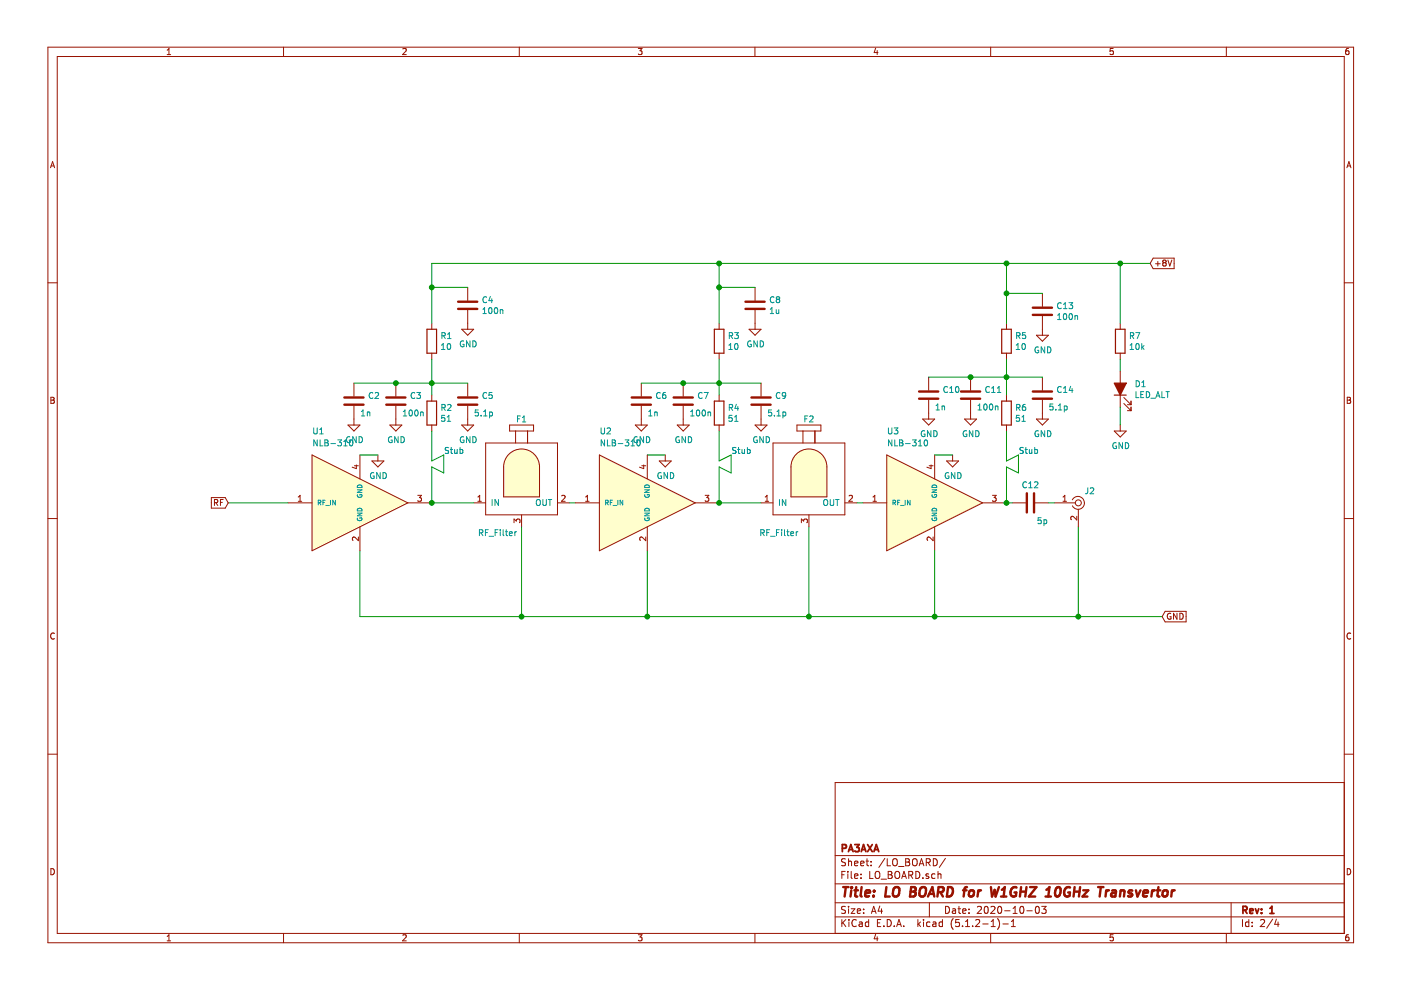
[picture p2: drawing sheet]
<svg xmlns="http://www.w3.org/2000/svg" width="297mm" height="210mm" viewBox="0 0 297 210" stroke-linecap="round" stroke-linejoin="round" font-family="sans-serif">
<g fill="#fffecd" stroke="#fffecd" stroke-width=".21">
<path d="M66.2 96.5l20.3 10.1-20.3 10.2z"/>
<path d="M188 96.5l20.3 10.1-20.3 10.2z"/>
<path d="M127.1 96.5l20.3 10.1-20.3 10.2z"/>
<path d="M107.9 96.3a3.8 3.8 0 0 1 4.1-.8 3.8 3.8 0 0 1 2.4 3.5h-7.6a3.8 3.8 0 0 1 1.1-2.7z" fill-rule="evenodd"/>
<path d="M106.8 99h7.6v6.4h-7.6z" fill-rule="evenodd"/>
<path d="M168.8 96.3a3.8 3.8 0 0 1 4.2-.8 3.8 3.8 0 0 1 2.3 3.5h-7.6a3.8 3.8 0 0 1 1.1-2.7z" fill-rule="evenodd"/>
<path d="M167.7 99h7.6v6.4h-7.6z" fill-rule="evenodd"/>
</g>
<g fill="none" stroke="#981200" stroke-width=".21">
<path d="M10.2 10h276.8v189.9h-276.8zM12.1 12h272.9v185.9h-272.9zM35.4 11.6h.8M35.4 10.6l.4-.3v1.3M60.1 10v2M85.4 10.4l.5-.1 .2 .3-.8 1h.8M110.1 10v2M135.3 10.3h.8l-.4 .5 .4 .1v.5l-.2 .2-.6-.2M160.1 10v2M185.6 10.2l-.3 .9h.9M186 10.7v.9M210 10v2"/>
<path d="M236 10.3h-.6l-.1 .6 .7-.1v.6l-.2 .2-.5-.2M260 10v2M285.9 10.3h-.4l-.1 .3-.1 .7 .2 .3 .5-.2-.1-.6h-.4l-.2 .2M10.7 35.6l.4-1.3 .5 1.3M10.8 35.2h.7M285.6 35.6l.4-1.3 .4 1.3M285.7 35.2h.6M10.2 60h1.9M244.5 54.7h4.4v2.3h-4.4l-.6-1.2zM245 55.9h1M245.5 55.4v1M246.8 55.7l-.3-.3 .3-.3h.2l.3 .3-.3 .3"/>
<path d="M246.8 55.7l-.3 .2v.3l.3 .2h.3l.2-.2v-.3l-.3-.2M246.8 55.7h.2M247.6 55.1l.4 1.3 .5-1.3M285 60h2M91.5 68.5v1.3M91.5 74.9v1.3M97.9 69.8h2.5l-1.2 1.3zM99.2 60.9v2.8M99.2 65.7v4.1M152.5 68.5v1.3M152.5 74.9v1.3M158.8 69.8h2.6l-1.3 1.3z"/>
<path d="M160.1 60.9v2.8M160.1 65.7v4.1M196.9 80v2.8M205.8 80v2.8M213.4 68.5v1.3M213.4 74.9v1.3M219.7 71.1h2.6l-1.3 1.2zM221 62.2v2.8M221 67v4.1M221 80v2.8M237.5 68.5v1.3M237.5 74.9v1.3"/>
<path d="M237.5 78.7v7.6M10.8 84.2h.4l.3 .3-.3 .3 .3 .3-.2 .4h-.5zM10.8 84.8h.4M66.2 96.5l20.3 10.1-20.3 10.2zM73.8 90.1h2.5l-1.3 1.3zM75 81.2v2.8M75 86.1v4M75.1 98.8h.9M75.6 98.6v.8l-.9-.3M76.3 96.5v5M78.9 97.7h2.5l-1.3 1.3zM80.1 96.5v1.2"/>
<path d="M82.7 90.1h2.5l-1.3 1.3zM83.9 81.2v2.8M83.9 86.1v4M91.5 83.8v1.2M91.5 90.1v1.3M97.9 90.1h2.5l-1.2 1.3zM99.2 81.2v2.8M99.2 86.1v4M103 93.9h15.2v15.3h-15.2zM107.9 96.3a3.8 3.8 0 0 1 4.1-.8 3.8 3.8 0 0 1 2.4 3.5v6.4h-7.6v-6.4a3.8 3.8 0 0 1 1.1-2.7zM108 90.1h5.1v1.3h-5.1zM109.3 91.4v2.5"/>
<path d="M111.9 91.4v2.5M127.1 96.5l20.3 10.1-20.3 10.2zM134.7 90.1h2.5l-1.2 1.3zM136 81.2v2.8M136 86.1v4M136.1 98.8h.8M136.5 98.6v.8l-.9-.3M137.2 96.5v5M139.8 97.7h2.5l-1.3 1.3zM141 96.5v1.2M143.6 90.1h2.5l-1.2 1.3zM144.9 81.2v2.8"/>
<path d="M144.9 86.1v4M152.5 83.8v1.2M152.5 90.1v1.3M160.1 90.1h2.5l-1.2 1.3zM161.4 81.2v2.8M161.4 86.1v4M163.9 93.9h15.2v15.3h-15.2zM168.8 96.3a3.8 3.8 0 0 1 4.2-.8 3.8 3.8 0 0 1 2.3 3.5v6.4h-7.6v-6.4a3.8 3.8 0 0 1 1.1-2.7zM169 90.1h5v1.3h-5zM170.2 91.4v2.5M172.8 91.4v2.5M188 96.5l20.3 10.1-20.3 10.2z"/>
<path d="M195.6 88.8h2.6l-1.3 1.3zM196.9 84.8v4M197 98.8h.8M197.4 98.6v.8l-.9-.3M198.2 96.5v5M200.7 97.7h2.5l-1.2 1.3zM202 96.5v1.2M204.5 88.8h2.5l-1.2 1.3zM205.8 84.8v4M213.4 83.8v1.2M213.4 90.1v1.3M219.7 88.8h2.6l-1.3 1.3z"/>
<path d="M221 84.8v4M236.2 91.4h2.6l-1.3 1.3zM237.5 90.1v1.3M238.3 85.5l1.5 1.6M238.3 84.3l1.5 1.5M239 87.1h.8M239 85.8h.8M239.8 85v.8M239.8 86.3v.8M285.6 84.2h.5l.2 .3-.2 .3 .3 .3-.2 .4h-.6zM285.6 84.8h.5M10.2 109.9h1.9"/>
<path d="M44.8 105.5h3l.6 1.1-.6 1.1h-3zM45.5 106.6l.6-.1v-.5l-.6-.1v1.3M45.7 106.6l.5 .6M46.7 106.5h.4M47.3 105.9h-.6v1.3M61.1 106.6h5.1M63.2 106.3h.8M63.2 105.4l.4-.4v1.3M76 113.9v.7l-.9-.7-.4 .2 .1 .5M76.3 111.7v5.1M86.5 106.6h5M88.6 105h.8l-.5 .5 .4 .1 .1 .5-.3 .2-.5-.1"/>
<path d="M100.4 106.6h2.6M101.3 106.3h.8M101.3 105.4l.4-.4v1.3M109 110.8v-.8l.5 .5 .1-.4 .4-.1 .3 .3-.2 .5M110.6 109.2v2.5M118.2 106.6h2.5M119.1 105.1l.5-.1 .2 .4-.8 .9h.8M122 106.6h5.1M124.2 106.3h.7M124.2 105.4l.3-.4v1.3M136.9 113.9v.7l-.9-.7-.4 .2 .2 .5M137.2 111.7v5.1"/>
<path d="M147.4 106.6h5.1M149.5 105h.8l-.4 .5 .3 .1 .1 .5-.3 .2-.5-.1M161.4 106.6h2.5M162.2 106.3h.8M162.2 105.4l.4-.4v1.3M169.9 110.8v-.8l.5 .5 .1-.4 .4-.1 .3 .3-.1 .5M171.5 109.2v2.5M179.1 106.6h2.6M180 105.1l.5-.1 .2 .4-.7 .9h.7M182.9 106.6h5.1M185.1 106.3h.7M185.1 105.4l.4-.4v1.3"/>
<path d="M197.8 113.9v.7l-.9-.7-.3 .2 .1 .5M198.2 111.7v5.1M208.3 106.6h5.1M210.4 105h.8l-.4 .5 .3 .1 .1 .5-.2 .2-.6-.1M214.7 106.6h2.8M219.5 106.6h2.8M223.5 106.6h4.5M225.4 106.3h.7M225.4 105.4l.4-.4v1.3M227.4 106a1.35 1.35 0 0 1 1.5-.7 1.35 1.35 0 0 1 1 1.3M228.3 109.5v.7l-.9-.7-.4 .2 .2 .5M228.6 108v3.7"/>
<path d="M229.9 106.6a1.35 1.35 0 0 1-1 1.4 1.35 1.35 0 0 1-1.5-.8M285 109.9h2M11.5 134.3a.58 .58 0 0 0-.8 .5 .58 .58 0 0 0 .8 .6M247 129.6h4.5v2.3h-4.5l-.6-1.2zM248.2 130.1a.57 .57 0 0 0-.7 .6 .57 .57 0 0 0 .8 .5v-.4h-.3M249.5 130v1.3l-.7-1.3v1.3M250.2 130a.64 .64 0 0 1 .7 .7 .64 .64 0 0 1-.7 .6zM286.4 134.3a.58 .58 0 0 0-.8 .5 .58 .58 0 0 0 .8 .6M10.2 159.9h1.9M285 159.9h2M285 165.9h-107.9v32M10.8 184.2a.65 .65 0 0 1 .7 .6 .65 .65 0 0 1-.7 .7z"/>
<path d="M35.4 198.5l.4-.3v1.3M35.4 199.5h.8M60.1 197.9v2M85.4 198.3l.5-.1 .2 .3-.8 1h.8M110.1 197.9v2M135.3 198.2h.8l-.4 .5 .4 .1v.6l-.2 .1-.6-.1M160.1 197.9v2M177.1 194.4h107.9M177.1 191.4h107.9M177.1 187.4h107.9M177.1 181.4h107.9M178.5 185.5h.5"/>
<path d="M178.5 195v1.5M178.7 195.6l.6 .9M179.2 184.8h-.7v1.5M179.3 192.2h-.6l-.3 .2 .1 .4 .7 .3v.4l-.2 .2-.6-.1M179.3 182.1h-.6l-.3 .2 .1 .4 .7 .3v.4l-.2 .2-.6-.1M179.3 195l-.8 .8M179.8 184.8v.1M179.8 185.3v1M179.9 182.1v1.5M179.9 192.2v.1M179.9 192.7v1M179.9 182.7l.2-.1h.4v1"/>
<path d="M180 195v.1M180 195.5v1M180.5 192.7h.8l-.8 1h.8M180.5 184.8v1.3l.2 .2M181.2 185.8l.7-.2-.1-.3h-.4l-.2 .2 .1 .7h.5M181.2 183.1l.7-.2-.1-.3h-.4l-.2 .2 .1 .7h.5M181.5 195.1a.59 .59 0 0 0-.7 0 .59 .59 0 0 0-.2 .7 .56 .56 0 0 0 .3 .6 .56 .56 0 0 0 .6-.1M181.8 193.2l.7-.2-.1-.2-.4-.1-.2 .2v.7h.6M182.2 195.5h.6v1M182.5 183.1l.7-.2-.1-.3h-.4l-.2 .2 .1 .7h.5M182.6 186.1v.2M182.6 185.3v.2"/>
<path d="M182.8 195.8l-.5 .1-.2 .2 .2 .4 .5-.1M183.1 193.5v.2M183.1 192.8v.1M183.6 182.6h.6M183.8 182.1v1.3l.4 .2M184.2 195.5h-.5l-.2 .2v.6l.2 .2 .5-.1M184.2 195v1.5M184.4 184.8v1.5h.7M184.7 183.4v.2M184.7 182.6v.2M184.8 193.7l.4-1.5 .5 1.5M184.9 193.2h.7"/>
<path d="M185.6 198.1l-.3 .9h.9M185.7 184.8a.5 .5 0 0 1 .6 0 .5 .5 0 0 1 .2 .5v.5a.5 .5 0 0 1-.5 .5 .5 .5 0 0 1-.5-.5v-.5zM186 198.6v.9M186 195.7h.5M186.5 192.1l-.3 1.1h.9M186.7 195h-.7v1.5h.7M186.8 186.4h1.2M186.9 192.7v1M187.4 196.3v.2M187.6 182l-1.3 1.9M188.1 195a.76 .76 0 0 1 .9 .7 .76 .76 0 0 1-.9 .8zM188.1 182.1v1.5h.7"/>
<path d="M188.3 185.5h.5M188.3 184.8h.5l.3 .2-.3 .5 .3 .1 .1 .4-.3 .3h-.6zM189.5 182.1a.5 .5 0 0 1 .5 0 .5 .5 0 0 1 .2 .5v.5a.5 .5 0 0 1-.5 .5 .5 .5 0 0 1-.4-.5v-.5zM189.6 196.3v.2M189.8 185a.5 .5 0 0 1 .6-.2 .5 .5 0 0 1 .4 .5v.5a.51 .51 0 0 1-.6 .5 .51 .51 0 0 1-.5-.5zM190.1 196.5l.5-1.5 .5 1.5M190.2 196h.8M190.5 183.7h1.2M191.2 186.3l.5-1.5 .5 1.5M191.3 185.8h.7M191.6 196.3v.2M192 182.1h.5l.3 .2-.3 .5 .3 .1 .1 .4-.3 .3h-.6z"/>
<path d="M192 182.8h.5M192.7 185.5h.7l.1-.6-.3-.1h-.5v1.5M193 185.5l.5 .8M193.5 182.3a.5 .5 0 0 1 .6-.2 .5 .5 0 0 1 .4 .5v.5a.5 .5 0 0 1-.5 .5 .5 .5 0 0 1-.5-.5zM194.2 184.8a.75 .75 0 0 1 .8 .7 .75 .75 0 0 1-.8 .8zM194.6 195v1.5M194.7 195.9l.5 .6M194.9 183.6l.5-1.5 .5 1.5M195 183.1h.7M195.2 195.5l-.6 .5M195.7 186.1v.2M195.8 195v.1"/>
<path d="M195.8 195.5v1M196.4 182.9l.7-.1 .1-.6-.3-.1h-.5v1.5M196.7 182.9l.5 .7M196.9 185.3h-.4l-.2 .2 .1 .2 .5 .1v.4h-.6M197 191.4v3M197.2 195.5h-.5l-.2 .2v.6l.2 .2 .5-.1M197.8 195.5h.6v1M197.9 182.1a.75 .75 0 0 1 .8 .7 .75 .75 0 0 1-.8 .8zM198.2 185.3h-.4l-.3 .2 .2 .7h.5M198.4 195.8l-.7 .3 .3 .4 .4-.1M198.9 185.4l.2-.1h.4v1M198.9 184.8v1.5"/>
<path d="M199.8 195.5h-.4l-.3 .2 .1 .6 .2 .2 .4-.1M199.8 195v1.5M200.4 182l-1.2 1.9M200.5 192.2a.75 .75 0 0 1 .8 .7 .75 .75 0 0 1-.8 .8zM202 192.8h.5l.1 .9M202.1 194.8a1.71 1.71 0 0 0 0 2.2M202.6 193l-.5 .1-.2 .2 .2 .4 .5-.1M203.1 192.7h.6M203.3 192.2v1.3l.4 .2M203.4 195h-.7l-.1 .7 .7-.1 .1 .2v.5l-.2 .2-.6-.2M204.1 196.3v.2M204.1 193.2l.7-.2-.1-.2-.4-.1-.2 .2 .1 .7h.5"/>
<path d="M204.7 196.5h.9M204.7 195.4l.4-.4v1.5M205.4 193.5v.2M205.4 192.8v.1M206.2 196.3v.2M206.9 195.1l.5-.1 .3 .1v.3l-.9 1.1h.9M207.2 192.3l.6-.1 .3 .4-.9 1.1h.9M208.4 195.9h1.1M208.8 192.3l.4-.1a.85 .85 0 0 1-.2 1.5l-.2-.2-.1-.4zM210 197.9v2M210.1 192.3l.6-.1 .3 .4-1 1.1h1M210.1 195.4l.5-.4v1.5"/>
<path d="M210.1 196.5h.9M211.5 194.8a1.71 1.71 0 0 1 0 2.2M211.7 192.2h.2a.8 .8 0 0 1 .5 .7 .8 .8 0 0 1-.5 .8 1 1 0 0 1-.2-1.5zM212.6 195.9h1.2M213 193.1h1.2M214.4 196.5h.9M214.4 195.4l.4-.4v1.5M214.8 193.7h.9M214.8 192.6l.4-.4v1.5M216.4 192.3l.2-.1a.81 .81 0 0 1 .5 .7 .81 .81 0 0 1-.5 .8l-.2-.2-.2-.4zM217.7 193.1h1.2M219.6 192.3l.4-.1a.85 .85 0 0 1-.1 1.5l-.3-.2-.1-.4z"/>
<path d="M220.9 192.2h.9l-.5 .6 .4 .1v.6l-.2 .2-.6-.2M236 198.2h-.6l-.1 .6 .7-.1v.7l-.2 .1-.5-.1M260 197.9v2M261 191.4v6.5M263.4 195v1.5M264.8 195.5h-.5l-.2 .2 .1 .7h.6M264.8 195v1.5M265.5 196.3v.2M265.5 195.5v.2M267.3 195.1l.5-.1 .3 .4-.9 1.1h.9M269.8 194.9l-1.2 1.9M270.6 194.9l-.3 1.1h.9"/>
<path d="M271 195.5v1M285.6 184.2a.65 .65 0 0 1 .8 .6 .65 .65 0 0 1-.8 .7zM285.9 198.2h-.4l-.1 .3-.1 .7 .2 .3 .5-.1-.1-.7h-.4l-.2 .2"/>
<circle cx="228.6" cy="106.6" r=".63"/>
</g>
<g fill="none" stroke="#009596" stroke-width=".21">
<path d="M93.6 74.1h.7M93.6 73.2l.4-.4v1.3M93.7 71.2l.7-.1v-.5l-.7-.1v1.3M94 71.2l.4 .6M94.9 71.8h.7M94.9 70.9l.4-.4v1.3M94.9 73l.2-.2a.67 .67 0 0 1 .5 .7 .67 .67 0 0 1-.5 .6l-.3-.5zM98.3 72.3a.59 .59 0 0 0-.7 .6 .59 .59 0 0 0 .7 .6l.1-.5h-.3M99.6 72.3v1.2l-.7-1.2v1.2M100.3 72.3a.64 .64 0 0 1 .7 .6 .64 .64 0 0 1-.7 .6zM102.4 66.5h.7M102.4 65.6l.3-.4v1.3"/>
<path d="M103.2 63a.56 .56 0 0 0-.8 .5 .56 .56 0 0 0 .8 .5M103.7 65.3l.2-.1a.69 .69 0 0 1 .4 .7 .69 .69 0 0 1-.4 .6l-.3-.5zM104 62.9l-.3 .8h.7M104.3 63.3v.9M104.9 65.3l.2-.1a.67 .67 0 0 1 .4 .7 .67 .67 0 0 1-.4 .6l-.3-.5zM106.1 65.6v.9M106.1 65.8l.4-.1 .1 .8M154.5 74.1h.8M154.5 73.2l.4-.4v1.3M154.6 71.2l.7-.1v-.5l-.7-.1v1.3M154.9 71.2l.4 .6M155.8 70.5h.8l-.5 .5 .4 .1 .1 .5-.3 .2-.5-.1"/>
<path d="M155.9 73l.1-.2a.67 .67 0 0 1 .5 .7 .67 .67 0 0 1-.5 .6l-.3-.5zM159.2 72.3a.59 .59 0 0 0-.7 .6 .59 .59 0 0 0 .7 .6l.1-.5h-.3M160.6 72.3v1.2l-.8-1.2v1.2M161.2 72.3a.64 .64 0 0 1 .7 .6 .64 .64 0 0 1-.7 .6zM163.3 65.6l.4-.4v1.3M163.3 66.5h.7M164.1 63a.56 .56 0 0 0-.8 .5 .56 .56 0 0 0 .8 .5M164.6 65.6v.8h.5M164.8 63.5l-.2 .2v.2l.2 .3 .4-.1 .1-.2v-.2l-.2-.2M164.8 63.5l-.2-.3 .2-.3h.3l.2 .3-.2 .3M164.8 63.5h.3M165.1 65.6v.9"/>
<path d="M215.5 74.1h.7M215.5 73.2l.3-.4v1.3M215.6 71.2l.6-.1v-.5l-.6-.1v1.3M215.9 71.2l.4 .6M216.8 73l.2-.2a.67 .67 0 0 1 .4 .7 .67 .67 0 0 1-.4 .6l-.3-.5zM217.4 70.5h-.6l-.1 .6 .5-.1 .3 .3v.3l-.3 .2-.5-.1M220.1 73.6a.59 .59 0 0 0-.7 .6 .59 .59 0 0 0 .7 .6l.1-.5h-.2M221.5 73.5v1.3l-.7-1.3v1.3M222.1 73.5a.64 .64 0 0 1 .7 .7 .64 .64 0 0 1-.7 .6zM224.2 67.8h.8M224.2 66.8l.4-.3v1.3M225 64.3a.56 .56 0 0 0-.8 .5 .56 .56 0 0 0 .8 .5"/>
<path d="M225.5 64.5l.4-.3v1.2M225.5 65.4h.7M225.6 66.6l.2-.1a.69 .69 0 0 1 .4 .6 .69 .69 0 0 1-.4 .7l-.3-.5zM226.6 64.2h.8l-.4 .5 .4 .1v.4l-.2 .2-.6-.1M226.8 66.6l.2-.1a.67 .67 0 0 1 .4 .6 .67 .67 0 0 1-.4 .7l-.4-.5zM227.9 66.9v.9M227.9 67h.5l.1 .8M239.6 74.1h.7M239.6 73.2l.3-.4v1.3M239.7 71.2l.6-.1v-.5l-.6-.1v1.3M240 71.2l.4 .6M240.8 70.5h.8l-.5 1.3"/>
<path d="M240.9 73l.2-.2a.69 .69 0 0 1 .4 .7 .69 .69 0 0 1-.4 .6l-.3-.5zM242.1 72.8v1.3M242.2 73.6l.4 .5M242.6 73.3l-.5 .4M66.5 90.7v1.1l.3 .2 .3-.1 .1-.1v-1.1M67.2 93.3v1.2l-.7-1.2v1.2M67.8 92h.7M67.8 91.1l.4-.4v1.3M67.9 93.3v1.2h.6M68.9 93.3h.4l.3 .2-.3 .4 .3 .2-.2 .4h-.5zM68.9 93.9h.4M70.1 94.1h1"/>
<path d="M71.6 93.3h.8l-.4 .4 .3 .2 .1 .4-.3 .2-.5-.1M72.9 94.5h.7M72.9 93.6l.3-.3v1.2M74 93.3h.3M74.2 92.7a.59 .59 0 0 0-.7 .5 .59 .59 0 0 0 .7 .6l.1-.5M74.3 93.3h.3l.2 .4M75.5 92.6v1.3l-.7-1.3v1.5l-.3 .4a.68 .68 0 0 1-.5-.5 .68 .68 0 0 1 .3-.7M76.1 92.6a.64 .64 0 0 1 .7 .6 .64 .64 0 0 1-.7 .7zM76.6 87.3l.4-.4v1.3M76.6 88.2h.7M77.9 87.5l.5-.1v.8M77.9 87.4v.8"/>
<path d="M79.1 83.3a.56 .56 0 0 0-.8 .5 .56 .56 0 0 0 .8 .6M79.5 83.3l.5-.1 .3 .4-.8 .9h.8M83.1 92.7a.59 .59 0 0 0-.8 .5 .59 .59 0 0 0 .8 .6v-.5h-.2M84.4 92.6v1.3l-.7-1.3v1.3M85 92.6a.64 .64 0 0 1 .7 .6 .64 .64 0 0 1-.7 .7zM85.5 88.2h.7M85.5 87.3l.4-.4v1.3M86.8 87l.2-.1a.69 .69 0 0 1 .4 .7 .69 .69 0 0 1-.4 .6l-.3-.5zM87.9 83.3a.56 .56 0 0 0-.8 .5 .56 .56 0 0 0 .8 .6M88 87l.2-.1a.67 .67 0 0 1 .5 .7 .67 .67 0 0 1-.5 .6l-.3-.5zM88.4 83.2h.8l-.5 .5 .4 .1 .1 .5-.3 .2-.5-.1M89.2 87.5l.5-.1v.8"/>
<path d="M89.2 87.4v.8M93.7 86.4l.7-.1v-.4l-.7-.1v1.2M94 86.4l.4 .6M94.3 88.1h-.6l-.1 .6 .2-.2 .5 .2v.5l-.2 .1-.5-.1M94.8 89.3h.8M94.8 88.4l.4-.3v1.2M94.9 85.9l.5-.1 .2 .3-.8 .9h.8M98.3 92.7a.59 .59 0 0 0-.7 .5 .59 .59 0 0 0 .7 .6l.1-.5h-.3M99.6 92.6v1.3l-.7-1.3v1.3M100.3 92.6a.64 .64 0 0 1 .7 .6 .64 .64 0 0 1-.7 .7zM101.4 86.9h-.6l-.1 .6 .2-.1 .4 .1 .1 .6-.2 .1-.5-.1M102 88.1v.1"/>
<path d="M102.5 88.2h.8M102.5 87.3l.4-.4v1.3M103.2 83.3a.56 .56 0 0 0-.8 .5 .56 .56 0 0 0 .8 .6M103.8 87.4h.4l.2 .2-.1 .5h-.5M103.8 87.4v1.2M104.3 83.2h-.6v.6l.4-.1 .3 .3v.3l-.3 .2-.4-.1M109.7 88.8h.5M110.3 88.2h-.6v1.3M110.8 89.5h.7M110.8 88.5l.3-.3v1.3M127.4 90.7v1.1l.3 .2 .3-.1 .2-.1v-1.1M128.2 93.3v1.2l-.7-1.2v1.2"/>
<path d="M128.7 90.9l.5-.2 .2 .4-.7 .9h.7M128.8 93.3v1.2h.6M129.8 93.3h.4l.3 .2-.3 .4 .3 .2-.2 .4h-.5zM129.8 93.9h.4M131.1 94.1h1M132.5 93.3h.8l-.4 .4 .4 .2v.4l-.2 .2-.6-.1M133.8 94.5h.7M133.8 93.6l.4-.3v1.2M134.9 93.3h.3M135.1 92.7a.59 .59 0 0 0-.7 .5 .59 .59 0 0 0 .7 .6l.1-.5M135.1 93.4l.2-.1a.67 .67 0 0 1 .5 .6 .67 .67 0 0 1-.5 .6l-.3-.4zM136.5 92.6v1.3l-.8-1.3v1.3"/>
<path d="M137.1 92.6a.64 .64 0 0 1 .7 .6 .64 .64 0 0 1-.7 .7zM137.5 88.2h.8M137.5 87.3l.4-.4v1.3M138.8 87.5l.5-.1v.8M138.8 87.4v.8M140 83.3a.56 .56 0 0 0-.8 .5 .56 .56 0 0 0 .8 .6M141.1 83.2h-.3a.79 .79 0 0 0-.1 1.3l.4-.1 .1-.4-.3-.3h-.2l-.2 .3M144 92.7a.59 .59 0 0 0-.7 .5 .59 .59 0 0 0 .7 .6l.1-.5h-.3M145.3 92.6v1.3l-.7-1.3v1.3M145.9 92.6a.64 .64 0 0 1 .8 .6 .64 .64 0 0 1-.8 .7zM146.4 88.2h.8M146.4 87.3l.4-.4v1.3"/>
<path d="M147.7 87l.3-.1a.69 .69 0 0 1 .4 .7 .69 .69 0 0 1-.4 .6l-.4-.5zM148.9 83.3a.56 .56 0 0 0-.8 .5 .56 .56 0 0 0 .8 .6M149 87l.1-.1a.67 .67 0 0 1 .5 .7 .67 .67 0 0 1-.5 .6l-.3-.5zM149.3 83.2h.8l-.5 1.3M150.1 87.4v.8M150.1 87.5l.5-.1 .1 .8M154.6 86.4l.7-.1v-.4l-.7-.1v1.2M154.9 86.4l.4 .6M155.2 88.1h-.6l-.1 .6 .2-.2 .5 .2v.5l-.2 .1-.5-.1M155.7 89.3h.8M155.7 88.4l.4-.3v1.2M156.1 85.7l-.3 .9h.8"/>
<path d="M156.4 86.2v.8M160.5 92.7a.59 .59 0 0 0-.7 .5 .59 .59 0 0 0 .7 .6l.1-.5h-.3M161.8 92.6v1.3l-.7-1.3v1.3M162.4 92.6a.64 .64 0 0 1 .8 .6 .64 .64 0 0 1-.8 .7zM163.6 86.9h-.6l-.1 .6 .2-.1 .4 .1 .1 .6-.2 .1-.5-.1M164.2 88.1v.1M164.7 88.2h.8M164.7 87.3l.4-.4v1.3M165.4 83.3a.56 .56 0 0 0-.8 .5 .56 .56 0 0 0 .8 .6M166 87.4h.4l.2 .2-.1 .5h-.5M166 87.4v1.2M166.6 83.8l-.3 .2h-.3l-.2-.2 .1-.5 .4-.1 .3 .3-.2 .9-.4 .1"/>
<path d="M170.6 88.8h.5M171.3 88.2h-.7v1.3M171.7 88.3l.5-.1 .2 .3-.8 1h.8M188.4 90.7v1.1l.2 .2 .4-.1 .1-.1v-1.1M189.1 93.3v1.2l-.7-1.2v1.2M189.6 90.7h.8l-.5 .5 .4 .1v.6l-.2 .1-.5-.1M189.7 93.3v1.2h.6M190.7 93.3h.5l.2 .2-.2 .4 .3 .2-.3 .4h-.5zM190.7 93.9h.5M192 94.1h1M193.5 93.3h.8l-.5 .4 .4 .2 .1 .4-.3 .2-.5-.1M194.7 94.5h.7"/>
<path d="M194.7 93.6l.4-.3v1.2M196 91.4a.59 .59 0 0 0-.7 .6 .59 .59 0 0 0 .7 .5l.1-.5h-.2M196.1 93.4l.1-.1a.67 .67 0 0 1 .5 .6 .67 .67 0 0 1-.5 .6l-.3-.4zM197.4 91.3v1.3l-.8-1.3v1.3M198 91.3a.64 .64 0 0 1 .7 .6 .64 .64 0 0 1-.7 .7zM198.5 86.9h.7M198.5 86l.3-.3v1.2M199.7 86.2l.5-.1 .1 .8M199.7 86.1v.8M200.9 82.1a.56 .56 0 0 0-.8 .5 .56 .56 0 0 0 .8 .5M201.4 82.3l.3-.4v1.3M201.4 83.2h.7"/>
<path d="M202.7 82.1l.2-.2a.67 .67 0 0 1 .4 .7 .67 .67 0 0 1-.4 .6l-.3-.5zM204.9 91.4a.59 .59 0 0 0-.7 .6 .59 .59 0 0 0 .7 .5l.1-.5h-.3M206.3 91.3v1.3l-.8-1.3v1.3M206.9 91.3a.64 .64 0 0 1 .7 .6 .64 .64 0 0 1-.7 .7zM207.4 86.9h.7M207.4 86l.3-.3v1.2M208.7 85.8l.2-.1a.69 .69 0 0 1 .4 .6 .69 .69 0 0 1-.4 .6l-.3-.5zM209.8 82.1a.56 .56 0 0 0-.8 .5 .56 .56 0 0 0 .8 .5M209.9 85.8l.2-.1a.67 .67 0 0 1 .4 .6 .67 .67 0 0 1-.4 .6l-.3-.5zM210.2 83.2h.8M210.2 82.3l.4-.4v1.3M211 86.1v.8"/>
<path d="M211 86.2l.5-.1 .1 .8M211.5 83.2h.7M211.5 82.3l.3-.4v1.3M215.6 86.4l.6-.1v-.4l-.6-.1v1.2M215.9 86.4l.4 .6M216.1 88.1h-.6v.6l.2-.2 .4 .2v.5l-.2 .1-.4-.1M216.7 89.3h.7M216.7 88.4l.3-.3v1.2M217.4 85.8h-.3a.79 .79 0 0 0-.1 1.2h.4l.1-.5-.3-.3h-.2l-.3 .3M220.1 91.4a.59 .59 0 0 0-.7 .6 .59 .59 0 0 0 .7 .5l.1-.5h-.2M221.5 91.3v1.3l-.7-1.3v1.3M222.1 91.3a.64 .64 0 0 1 .7 .6 .64 .64 0 0 1-.7 .7z"/>
<path d="M223.2 85.7h-.6v.6l.2-.2 .4 .1v.6l-.1 .1-.5-.1M223.9 86.8v.1M224.4 86.9h.7M224.4 86l.4-.3v1.2M225 82.1a.56 .56 0 0 0-.8 .5 .56 .56 0 0 0 .8 .5M225.5 83.2h.7M225.5 82.3l.4-.4v1.3M225.7 86.1h.3l.3 .2-.2 .6h-.4M225.7 86.1v1.3M227 81.9l-.3 .9h.8M227.3 82.4v.8M236.6 93.9a.59 .59 0 0 0-.7 .6 .59 .59 0 0 0 .7 .6l.1-.5h-.2"/>
<path d="M238 93.9v1.2l-.7-1.2v1.2M238.6 93.9a.64 .64 0 0 1 .7 .6 .64 .64 0 0 1-.7 .6zM240.9 83v1.3h.6M240.9 80.7a.64 .64 0 0 1 .7 .7 .64 .64 0 0 1-.7 .6zM241.9 83.6h.4M242.1 82h.7M242.1 81.1l.4-.4v1.3M242.5 83h-.6v1.3h.6M243 83a.64 .64 0 0 1 .8 .7 .64 .64 0 0 1-.8 .6zM244 84.4h1M245.1 84.3l.4-1.3 .4 1.3M245.2 84h.6"/>
<path d="M246.3 83v1.3h.7M247.2 83h.7M247.6 83v1.3M67.5 106.6l.4-.1 .1-.3-.5-.1v1M67.7 106.6l.3 .5M68.5 106.5h.3M68.9 106.1h-.4v1M69.1 107.2h.7M70.1 106.1v1M71.1 106.1v1l-.6-1v1M75.8 108.8h.9l-.9 .6h.9M75.8 103.9h.9l-.9 .5h.9"/>
<path d="M75.8 109.8a.44 .44 0 0 0 .5 .6 .44 .44 0 0 0 .3-.6h-.3v.2M75.8 103a.53 .53 0 0 1 .6-.2 .53 .53 0 0 1 .3 .6h-.9zM75.8 104.9a.44 .44 0 0 0 .5 .6 .44 .44 0 0 0 .3-.7h-.3v.2M75.8 108a.52 .52 0 0 1 .6-.2 .52 .52 0 0 1 .3 .5h-.9zM79.3 100.3a.59 .59 0 0 0-.8 .5 .59 .59 0 0 0 .8 .6v-.5h-.2M80.6 100.2v1.3l-.7-1.3v1.3M81.2 100.2a.64 .64 0 0 1 .7 .6 .64 .64 0 0 1-.7 .7zM101.6 113l.7-.1v-.5l-.7-.1v1.3M102 113l.4 .6M102.9 112.9h.4M103.5 112.3h-.6v1.3M103.7 113.7h1"/>
<path d="M104.3 105.9v1.3M105 112.9h.4M105.6 112.3h-.6v1.3M105.7 105.9v1.3l-.8-1.3v1.3M106.1 112.3v.1M106.1 112.7v.9M106.7 112.3v1.1l.2 .2M107.2 112.7h.4M107.3 112.3v1.1l.3 .2M108 113.1l.6-.1v-.2l-.4-.1-.2 .2 .1 .6h.5M109.2 112.7v.9M109.5 112.7l-.3 .3"/>
<path d="M113.8 106.1l.2-.2 .4 .1a.78 .78 0 0 1-.1 1.2l-.5-.2zM115.1 105.9v1l.2 .3 .4-.1 .1-.2v-1M116.2 105.9h.8M116.6 105.9v1.3M128.4 106.6l.5-.1v-.3l-.5-.1v1M128.6 106.6l.4 .5M129.4 106.5h.3M129.9 106.1h-.5v1M130 107.2h.8M131 106.1v1M132 106.1v1l-.5-1v1M136.7 108.8h1l-1 .6h1"/>
<path d="M136.7 103.9h1l-1 .5h1M136.7 109.8a.44 .44 0 0 0 .5 .6 .44 .44 0 0 0 .4-.6h-.4v.2M136.7 108a.52 .52 0 0 1 .6-.2 .52 .52 0 0 1 .4 .5h-1zM136.7 104.9a.44 .44 0 0 0 .5 .6 .44 .44 0 0 0 .4-.7h-.4v.2M136.7 103a.53 .53 0 0 1 .6-.2 .53 .53 0 0 1 .4 .6h-1zM140.2 100.3a.59 .59 0 0 0-.7 .5 .59 .59 0 0 0 .7 .6l.1-.5h-.3M141.5 100.2v1.3l-.7-1.3v1.3M142.1 100.2a.64 .64 0 0 1 .8 .6 .64 .64 0 0 1-.8 .7zM161.3 113l.7-.1v-.5l-.7-.1v1.3M161.6 113l.4 .6M162.6 112.9h.4M163.2 112.3h-.6v1.3"/>
<path d="M163.4 113.7h.9M164.6 112.9h.5M165.2 112.3h-.6v1.3M165.3 105.9v1.3M165.7 112.3v.1M165.7 112.7v.9M166.3 112.3v1.1l.2 .2M166.6 105.9v1.3l-.7-1.3v1.3M166.8 112.7h.5M167 112.3v1.1l.3 .2M167.6 113.1l.7-.1-.1-.2-.4-.1-.2 .2 .1 .6h.5M168.8 112.7v.9"/>
<path d="M169.2 112.7l-.4 .3M174.7 106.1l.2-.2 .4 .1a.78 .78 0 0 1-.1 1.2l-.5-.2zM176 105.9v1l.3 .3 .3-.1 .2-.2v-1M177.2 105.9h.7M177.5 105.9v1.3M189.3 106.6l.5-.1v-.3l-.5-.1v1M189.6 106.6l.3 .5M190.3 106.5h.3M190.8 106.1h-.5v1M190.9 107.2h.8M191.9 106.1v1M193 106.1v1l-.6-1v1"/>
<path d="M197.6 108.8h1l-1 .6h1M197.6 103.9h1l-1 .5h1M197.7 109.8a.44 .44 0 0 0 .4 .6 .44 .44 0 0 0 .4-.6h-.3v.2M197.7 108a.52 .52 0 0 1 .6-.2 .52 .52 0 0 1 .3 .5h-1zM197.7 104.9a.44 .44 0 0 0 .4 .6 .44 .44 0 0 0 .4-.7h-.3v.2M197.7 103a.53 .53 0 0 1 .6-.2 .53 .53 0 0 1 .3 .6h-1zM201.1 100.3a.59 .59 0 0 0-.7 .5 .59 .59 0 0 0 .7 .6l.1-.5h-.3M202.5 100.2v1.3l-.8-1.3v1.3M203.1 100.2a.64 .64 0 0 1 .7 .6 .64 .64 0 0 1-.7 .7zM217.6 102.3a.56 .56 0 0 0-.8 .5 .56 .56 0 0 0 .8 .5M218.1 103.4h.8M218.1 102.5l.4-.3v1.2"/>
<path d="M219.3 102.3l.5-.1 .3 .3-.8 .9h.8M220.7 109.8h-.6v.6l.1-.2 .5 .2v.5l-.1 .1-.5-.1M221.3 110.2h.4l.2 .2-.1 .6h-.5M221.3 110.2v1.3M230.6 103.4v.9l-.1 .3-.4 .1M231.2 103.5l.4-.1 .3 .4-.8 .9h.8"/>
</g>
<g fill="none" stroke="#009300" stroke-width=".21">
<path d="M152.5 55.8v12.7M213.4 55.8v12.7M237.5 55.8v12.7M243.9 55.8h-152.4v12.7M91.5 76.2v7.6M91.5 60.9h7.7M152.5 76.2v7.6M152.5 60.9h7.6M196.9 80h24.1M213.4 76.2v7.6M213.4 62.2h7.6M237.5 76.2v2.5"/>
<path d="M75 81.2h24.2M76.3 96.5h3.8M91.5 91.4v6.3l2.6-1.2v3.8l-2.6-1.3v7.6h8.9M136 81.2h25.4M137.2 96.5h3.8M152.5 91.4v6.3l2.5-1.2v3.8l-2.5-1.3v7.6h8.9M198.2 96.5h3.8M213.4 91.4v6.3l2.5-1.2v3.8l-2.5-1.3v7.6h1.3M237.5 86.3v3.8M48.4 106.6h12.7M76.3 116.8v13.9h170.1M110.6 111.7v19"/>
<path d="M120.7 106.6h1.3M137.2 116.8v13.9M171.5 111.7v19M181.7 106.6h1.2M198.2 116.8v13.9M222.3 106.6h1.2M228.6 111.7v19"/>
</g>
<path d="M90.5 69.8h2.1v5.1h-2.1zM151.5 69.8h2v5.1h-2zM212.4 69.8h2v5.1h-2zM236.5 69.8h2v5.1h-2zM90.5 85h2.1v5.1h-2.1zM151.5 85h2v5.1h-2zM212.4 85h2v5.1h-2zM236.2 83.8h2.6" fill="none" stroke="#981200" stroke-width=".25"/>
<g fill="none" stroke="#981200" stroke-width=".51">
<path d="M97.1 65.5h4.1M97.1 64h4.1M158.1 65.5h4M158.1 64h4M219 66.8h4M219 65.2h4M73 85.8h4.1M73 84.3h4.1M81.9 85.8h4.1M81.9 84.3h4.1M97.1 85.8h4.1M97.1 84.3h4.1"/>
<path d="M133.9 85.8h4.1M133.9 84.3h4.1M142.8 85.8h4.1M142.8 84.3h4.1M159.3 85.8h4.1M159.3 84.3h4.1M194.9 84.5h4M194.9 83h4M203.7 84.5h4.1M203.7 83h4.1M219 84.5h4M219 83h4"/>
<path d="M217.7 104.6v4.1M219.2 104.6v4.1M178.8 188.1h1.1M179.3 188.1l-.2 2M180.5 188.8l-.2 1.3M180.6 188.1l-.1 .2M180.6 188.1l.1 .1-.2 .1M181.2 188.8h.7M181.5 188.1l-.2 1.7 .1 .2 .4 .1M182.7 188.1l-.2 1.7 .2 .3M183.5 189.4l1-.2-.1-.4h-.6l-.3 .2v1h.8M185.2 189.9v.2"/>
<path d="M185.3 188.8l.1 .1-.1 .1M185.3 188.8v.2M187.9 188.1l-.2 2h.9M189.5 188.4a.69 .69 0 0 1 1.2 0 1.49 1.49 0 0 1-.6 1.7l-.6-.1a1.55 1.55 0 0 1 0-1.6zM193.1 189h.6M193.2 188.1l.8 .1 .2 .5-.5 .3 .3 .1a.56 .56 0 0 1-.3 1h-.8zM195.1 188.4a.69 .69 0 0 1 1.2 0 1.49 1.49 0 0 1-.6 1.7l-.6-.1a1.41 1.41 0 0 1 0-1.6zM196.7 190.1l1-2 .4 2M197 189.5h1M198.9 189.1l.9-.1 .3-.2-.1-.5-.2-.2h-.8l-.3 2M199.4 189.1l.5 1M201 188.1a1 1 0 0 1 1.1 .7 1 1 0 0 1-.6 1.2l-.7 .1z"/>
<path d="M204.2 188.8h.7M205 188.1l-.4 .1-.1 .2-.2 1.7M205.6 188.9l.3-.1 .5 .1v.8l-.2 .3a.49 .49 0 0 1-.8-.3zM207.4 188.8l-.1 1.3M208 188.8h-.4l-.2 .3M210.1 188.1l.2 2 .6-1.4 .2 1.4 .7-2M212.2 190.1h1.2M212.4 188.7l.6-.6-.2 2M215.5 188.2a1.02 1.02 0 0 0-1.2 .6 1.02 1.02 0 0 0 .5 1.3l.6-.2 .1-.7h-.4M216.4 189h1.1M216.5 188.1l-.3 2M217.6 188.1l-.2 2"/>
<path d="M218.4 188.1h1.3l-1.6 2h1.4M221.7 190.1h1.1M221.8 188.7l.7-.6-.2 2M224.1 188.2a.44 .44 0 0 1 .5-.1 .44 .44 0 0 1 .2 .4l-.1 1.2-.2 .3-.4 .1a1.3 1.3 0 0 1 0-1.9zM226.9 188.2a1.02 1.02 0 0 0-1.3 .6 1.02 1.02 0 0 0 .6 1.3l.6-.2v-.7h-.3M227.7 189h1.2M227.8 188.1l-.2 2M229 188.1l-.2 2M229.7 188.8h1l-1.2 1.3h1.1M232.8 188.1h1.2M233.4 188.1l-.3 2M234.5 188.8l-.1 1.3"/>
<path d="M235.1 188.8h-.4l-.2 .3M235.8 188.8h.7v1.3M236.6 189.2l-.7 .1a.4 .4 0 0 0-.3 .4 .4 .4 0 0 0 .2 .4l.7-.1M237.6 188.9l.3-.1h.4v1.3M237.6 188.8l-.2 1.3M240.1 188.8a.52 .52 0 0 0-.8 .3l.2 .3 .5 .1v.3l-.3 .3-.5-.1M240.8 188.8l.4 1.3 .6-1.3M242.4 189.4l1-.2-.1-.4h-.7l-.3 1 .3 .3 .6-.1M244.3 188.8l-.2 1.3M244.8 188.8h-.3l-.3 .3M245.3 188.8h.7M245.6 188.1l-.2 1.7 .1 .2 .3 .1"/>
<path d="M246.7 188.9l.3-.1 .5 .1v.8l-.4 .4-.6-.2zM248.5 188.8l-.2 1.3M249.1 188.8h-.4l-.2 .3"/>
</g>
<g fill="none" stroke="#0327cd" stroke-width=".21">
<path d="M95.1 94.9h-.5l-.2 .1v.3l.6 .3 .1 .3-.2 .2h-.5M95.5 95.3h.5M95.7 94.9v1.1l.3 .1M96.4 95.3v.8l.5-.1M96.9 95.3v.8M97.5 95.3h.4l.2 .2-.1 .6h-.5M97.5 94.9v1.2M156 94.9h-.4l-.2 .1v.3l.5 .3 .1 .3-.2 .2h-.5M156.4 95.3h.5M156.6 94.9v1.1l.3 .1M157.3 95.3l.1 .8 .5-.1M157.9 95.3v.8"/>
<path d="M158.5 95.3h.3l.3 .2-.2 .6h-.4M158.5 94.9v1.2M217 94.9h-.5l-.2 .1v.3l.5 .3 .2 .3-.3 .2h-.5M217.3 95.3h.5M217.5 94.9v1.1l.3 .1M218.2 95.3l.1 .8 .5-.1M218.8 95.3v.8M219.4 95.3h.3l.3 .2-.1 .6h-.5M219.4 94.9v1.2"/>
</g>
<path d="M236.2 81.2h2.6l-1.3 2.6z" fill="#981200" stroke="#981200" stroke-width=".25"/>
<g fill="#009300" stroke="#009300" stroke-width=".21">
<circle cx="137.2" cy="130.7" r=".51"/>
<circle cx="152.5" cy="55.8" r=".51"/>
<circle cx="205.8" cy="80" r=".51"/>
<circle cx="213.4" cy="80" r=".51"/>
<circle cx="144.9" cy="81.2" r=".51"/>
<circle cx="152.5" cy="81.2" r=".51"/>
<circle cx="83.9" cy="81.2" r=".51"/>
<circle cx="91.5" cy="81.2" r=".51"/>
<circle cx="213.4" cy="55.8" r=".51"/>
<circle cx="228.6" cy="130.7" r=".51"/>
<circle cx="213.4" cy="62.2" r=".51"/>
<circle cx="152.5" cy="60.9" r=".51"/>
<circle cx="213.4" cy="106.6" r=".51"/>
<circle cx="198.2" cy="130.7" r=".51"/>
<circle cx="91.5" cy="60.9" r=".51"/>
<circle cx="152.5" cy="106.6" r=".51"/>
<circle cx="91.5" cy="106.6" r=".51"/>
<circle cx="237.5" cy="55.8" r=".51"/>
<circle cx="110.6" cy="130.7" r=".51"/>
<circle cx="171.5" cy="130.7" r=".51"/>
</g>
<g fill="none" stroke="#981200" stroke-width=".38">
<path d="M178.6 179.9l.7-.1 .2-.2-.1-.4-.2-.1h-.6v1.5M181.2 179.1h1l-.5 .6 .4 .1v.6l-.2 .2-.7-.2M183.9 179.1l1 1.5M184.9 179.1l-1 1.5M179.9 180.6l.5-1.5 .5 1.5M180 180.1h.7M182.6 180.6l.5-1.5 .5 1.5M182.7 180.1h.7M185.3 180.6l.5-1.5 .5 1.5M185.4 180.1h.8M263.5 193l.7-.1 .2-.2-.1-.4-.2-.1h-.6v1.5M263.9 193l.5 .7"/>
<path d="M265 193.2l.7-.2-.1-.2-.4-.1-.2 .2v.7h.6M266.2 192.7l.3 1 .4-1M267.5 193.5v.2M267.5 192.8v.1M269.2 193.7h.9M269.2 192.6l.5-.4v1.5"/>
</g>
</svg>
